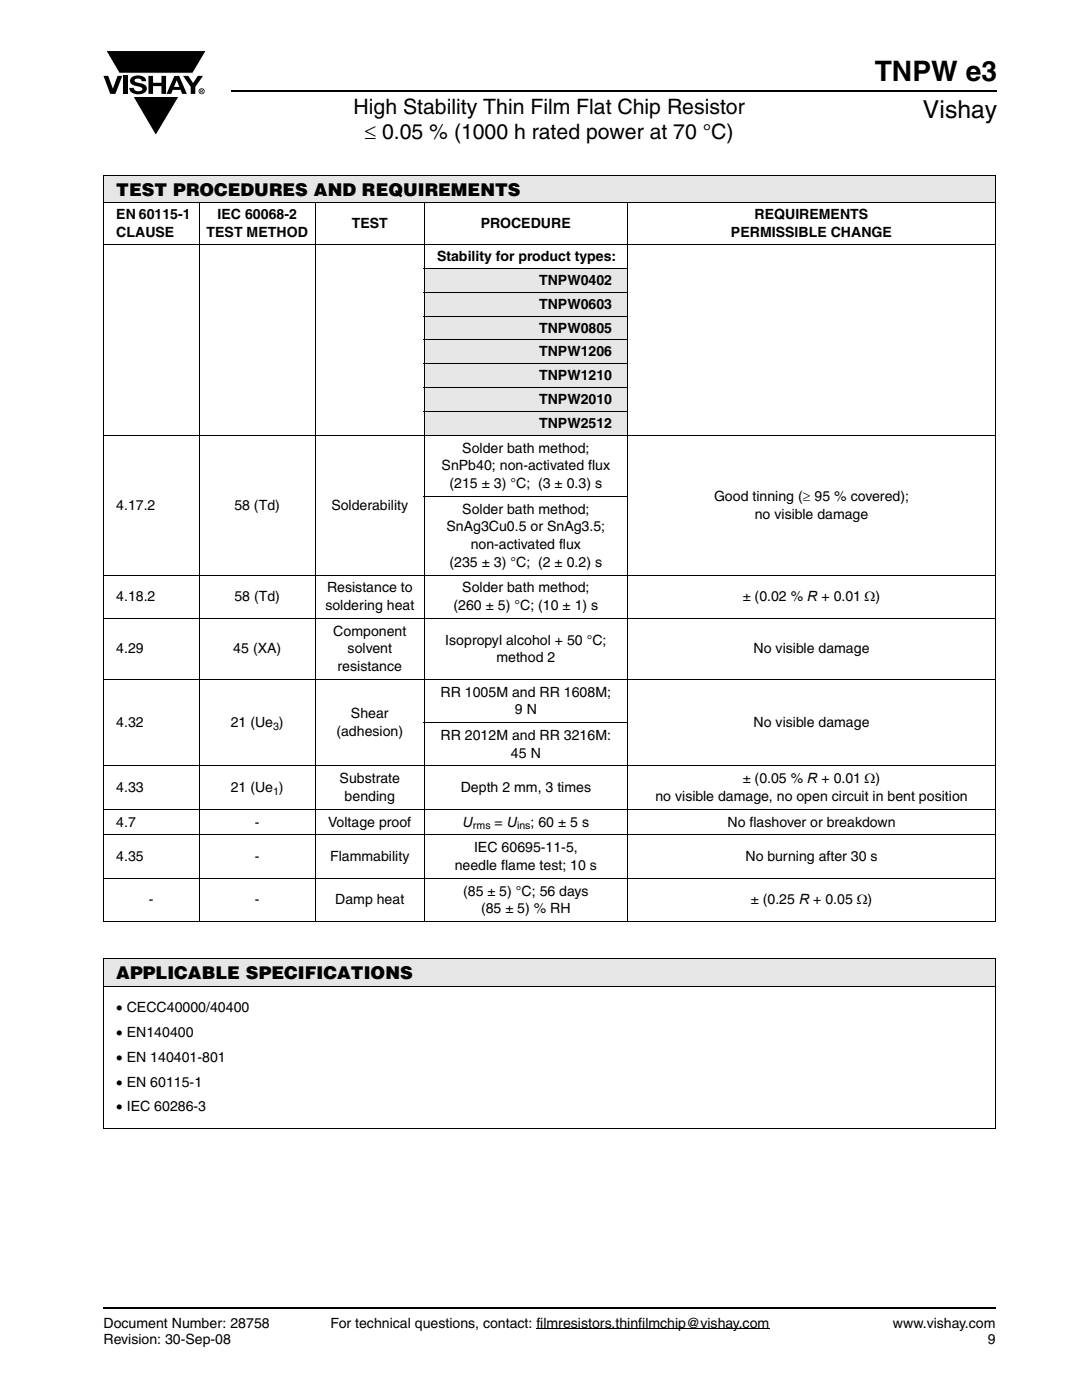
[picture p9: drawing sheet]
<svg xmlns="http://www.w3.org/2000/svg" width="216mm" height="279mm" viewBox="0 0 216 279" stroke-linecap="round" stroke-linejoin="round" font-family="sans-serif">
<defs><g id="words">
<text font-size="5.6" x="174.5" y="16.1">TNPW e3</text>
<text font-size="4.9" x="184.2" y="23.6">Vishay</text>
<g font-size="4.2">
<text x="70.5" y="22.8">High Stability Thin Film Flat Chip Resistor</text>
<text x="72.7" y="27.7">≤ 0.05 % (1000 h rated power at 70 °C)</text>
</g>
<g font-size="3.5">
<text x="23.2" y="39.1">TEST PROCEDURES AND REQUIREMENTS</text>
<text x="23.2" y="195.4">APPLICABLE SPECIFICATIONS</text>
</g>
<g font-size="2.8">
<text x="23.2" y="43.8">EN 60115-1</text>
<text x="23.2" y="47.3">CLAUSE</text>
<text x="41.2" y="47.3">TEST METHOD</text>
<text x="43.4" y="43.8">IEC 60068-2</text>
<text x="70.2" y="45.6">TEST</text>
<text x="95.9" y="45.6">PROCEDURE</text>
<text x="145.9" y="47.3">PERMISSIBLE CHANGE</text>
<text x="150.6" y="43.8">REQUIREMENTS</text>
<text x="87.2" y="52.1">Stability for product types:</text>
<text x="107.6" y="56.8">TNPW0402</text>
<text x="107.6" y="61.6">TNPW0603</text>
<text x="107.6" y="66.4">TNPW0805</text>
<text x="107.6" y="71.1">TNPW1206</text>
<text x="107.6" y="75.9">TNPW1210</text>
<text x="107.6" y="80.6">TNPW2010</text>
<text x="107.6" y="85.4">TNPW2512</text>
<text x="88.1" y="93.9">SnPb40; non-activated flux</text>
<text x="92.2" y="90.4">Solder bath method;</text>
<text x="23.2" y="101.7">4.17.2</text>
<text x="46.8" y="101.7">58 (Td)</text>
<text x="66.1" y="101.7">Solderability</text>
<text x="89.7" y="97.4">(215 ± 3) °C; (3 ± 0.3) s</text>
<text x="142.5" y="100">Good tinning (≥ 95 % covered);</text>
<text x="89.1" y="106.1">SnAg3Cu0.5 or SnAg3.5;</text>
<text x="92.2" y="102.5">Solder bath method;</text>
<text x="150.6" y="103.5">no visible damage</text>
<text x="89.7" y="113.1">(235 ± 3) °C; (2 ± 0.2) s</text>
<text x="93.9" y="109.6">non-activated flux</text>
<text x="23.2" y="120">4.18.2</text>
<text x="46.8" y="120">58 (Td)</text>
<text x="65.3" y="118.2">Resistance to</text>
<text x="92.2" y="118.2">Solder bath method;</text>
<text x="148.2" y="120">± (0.02 % R + 0.01 Ω)</text>
<text x="64.9" y="121.7">soldering heat</text>
<text x="90.5" y="121.7">(260 ± 5) °C; (10 ± 1) s</text>
<text x="23.2" y="130.4">4.29</text>
<text x="46.5" y="130.4">45 (XA)</text>
<text x="66.5" y="126.9">Component</text>
<text x="69.4" y="130.4">solvent</text>
<text x="88.9" y="128.6">Isopropyl alcohol + 50 °C;</text>
<text x="150.4" y="130.4">No visible damage</text>
<text x="67.4" y="133.9">resistance</text>
<text x="99.1" y="132.2">method 2</text>
<text x="70" y="143.3">Shear</text>
<text x="87.9" y="139">RR 1005M and RR 1608M;</text>
<text x="102.7" y="142.6">9 N</text>
<text x="23.2" y="145.1">4.32</text>
<text x="46" y="145.1">21 (Ue )</text>
<text x="67.1" y="147">(adhesion)</text>
<text x="87.9" y="147.7">RR 2012M and RR 3216M:</text>
<text x="150.4" y="145.1">No visible damage</text>
<text x="102" y="151.2">45 N</text>
<text x="23.2" y="158.1">4.33</text>
<text x="46" y="158.1">21 (Ue )</text>
<text x="67.8" y="156.3">Substrate</text>
<text x="68.8" y="159.9">bending</text>
<text x="91.9" y="158.1">Depth 2 mm, 3 times</text>
<text x="130.8" y="159.9">no visible damage, no open circuit in bent position</text>
<text x="148.2" y="156.3">± (0.05 % R + 0.01 Ω)</text>
<text x="23.2" y="165">4.7</text>
<text x="50.9" y="165">-</text>
<text x="65.5" y="165">Voltage proof</text>
<text x="92.3" y="165">U</text>
<text x="98.7" y="165">= U</text>
<text x="105.9" y="165">; 60 ± 5 s</text>
<text x="145.2" y="165">No flashover or breakdown</text>
<text x="23.2" y="171.9">4.35</text>
<text x="50.9" y="171.9">-</text>
<text x="65.9" y="171.9">Flammability</text>
<text x="90.7" y="173.6">needle flame test; 10 s</text>
<text x="94.6" y="170.1">IEC 60695-11-5,</text>
<text x="148.8" y="171.9">No burning after 30 s</text>
<text x="92.4" y="178.7">(85 ± 5) °C; 56 days</text>
<text x="29.7" y="180.5">-</text>
<text x="50.9" y="180.5">-</text>
<text x="66.9" y="180.5">Damp heat</text>
<text x="96" y="182.3">(85 ± 5) % RH</text>
<text x="149.8" y="180.5">± (0.25 R + 0.05 Ω)</text>
<text x="23.2" y="202.1">• CECC40000/40400</text>
<text x="23.2" y="207">• EN140400</text>
<text x="23.2" y="211.9">• EN 140401-801</text>
<text x="23.2" y="216.9">• EN 60115-1</text>
<text x="23.2" y="221.8">• IEC 60286-3</text>
<text x="20.6" y="265">Document Number: 28758</text>
<text x="20.6" y="268.2">Revision: 30-Sep-08</text>
<text x="65.9" y="265">For technical questions, contact: filmresistors.thinfilmchip@vishay.com</text>
<text x="178.2" y="265">www.vishay.com</text>
<text x="197.1" y="268.2">9</text>
</g>
<g font-size="2.1">
<text x="54.5" y="145.6">3</text>
<text x="54.5" y="158.6">1</text>
<text x="94.3" y="165.5">rms</text>
<text x="103.2" y="165.5">ins</text>
</g>
</g></defs>
<g fill="#000">
<path d="M20.6 15.1h1l.9 2.6 1-2.6h.9l-1.4 3.6h-1zM21.1 10.1h20.1l-2.7 4.5h-14.7zM24.6 15.1h.9v3.6h-.9zM26.3 15.4a2.1 2.1 0 0 1 2.8 .4l.1 .4h-.9a.79 .79 0 0 0-.7-.5 .79 .79 0 0 0-.8 .4l.3 .3 1 .2a1.08 1.08 0 0 1 1.2 1 1.08 1.08 0 0 1-1.1 1.2 1.73 1.73 0 0 1-2.4-1.3h.9a.96 .96 0 0 0 .8 .7 .96 .96 0 0 0 .9-.4 1.31 1.31 0 0 0-1.2-.6 1.03 1.03 0 0 1-1.1-.6 1.03 1.03 0 0 1 .2-1.2zM29.6 15.1h.9v1.4h1.7v-1.4h.9v3.6h-.9v-1.5h-1.7v1.5h-.9zM26.5 19.3h9.2l-4.6 7.8zM36.5 15.1h1.1l.9 1.5 1-1.5h1l-1.5 2.3v1.3h-.9v-1.4z"/>
<path d="M35.3 16l-.6 1.3h1.1zM34.8 15.1h.9l1.6 3.6h-1l-.3-.8h-1.5l-.3 .8h-1z"/>
<path d="M40.1 18v.2l.2-.1v-.1zM40 17.9h.4l.1 .2-.2 .2 .2 .2-.3-.2-.1 .2h-.1zM39.8 18.2a.46 .46 0 0 0 .9 0 .46 .46 0 0 0-.9 0zM39.6 18.2a.6 .6 0 0 1 1.2 0 .6 .6 0 0 1-1.2 0z"/>
</g>
<path d="M21.1 10.1h20.1l-2.7 4.5h-14.7zM26.5 19.3h9.2l-4.6 7.8z" fill="none" stroke="#fff" stroke-width=".2"/>
<path d="M107 265.2h46.5" fill="none" stroke="#000" stroke-width=".2"/>
<path d="M46.1 18.2h152.9M20.6 261.1h178" fill="none" stroke="#000" stroke-width=".36"/>
<g fill="#e6e6e6">
<path d="M20.6 35h178v5.5h-178z"/>
<path d="M84.6 53.6h40.6v4.7h-40.6z"/>
<path d="M84.6 58.3h40.6v4.8h-40.6z"/>
<path d="M84.6 63.1h40.6v4.7h-40.6z"/>
<path d="M84.6 67.8h40.6v4.8h-40.6z"/>
<path d="M84.6 72.6h40.6v4.8h-40.6z"/>
<path d="M84.6 77.4h40.6v4.7h-40.6z"/>
<path d="M84.6 82.1h40.6v4.8h-40.6z"/>
</g>
<g fill="none" stroke="#000" stroke-width=".2">
<path d="M20.6 35h178.1M20.6 35.1v148.7M198.6 35.1v148.7M20.6 40.5h178.1M20.6 48.8h178.1M39.7 40.4v143.6M62.9 40.4v143.6M84.6 53.6h40.7M84.6 58.3h40.7M84.6 40.4v143.6M125.2 40.4v143.6M84.6 63.1h40.7"/>
<path d="M84.6 67.8h40.7M84.6 72.6h40.7M84.6 77.4h40.7M20.6 86.9h178.1M84.6 82.1h40.7M84.6 99.1h40.7M20.6 114.8h178.1M20.6 123.4h178.1M20.6 135.6h178.1M20.6 152.9h178.1M84.6 144.2h40.7M20.6 161.5h178.1"/>
<path d="M20.6 166.6h178.1M20.6 175.3h178.1M20.6 183.9h178.1"/>
</g>
<path d="M20.6 191.3h178v5.5h-178z" fill="#e6e6e6"/>
<path d="M20.6 191.3h178.1M20.6 196.8h178.1M20.6 191.4v33.7M198.6 191.4v33.7M20.6 225.2h178.1" fill="none" stroke="#000" stroke-width=".2"/>
<use href="#words"/>
</svg>
